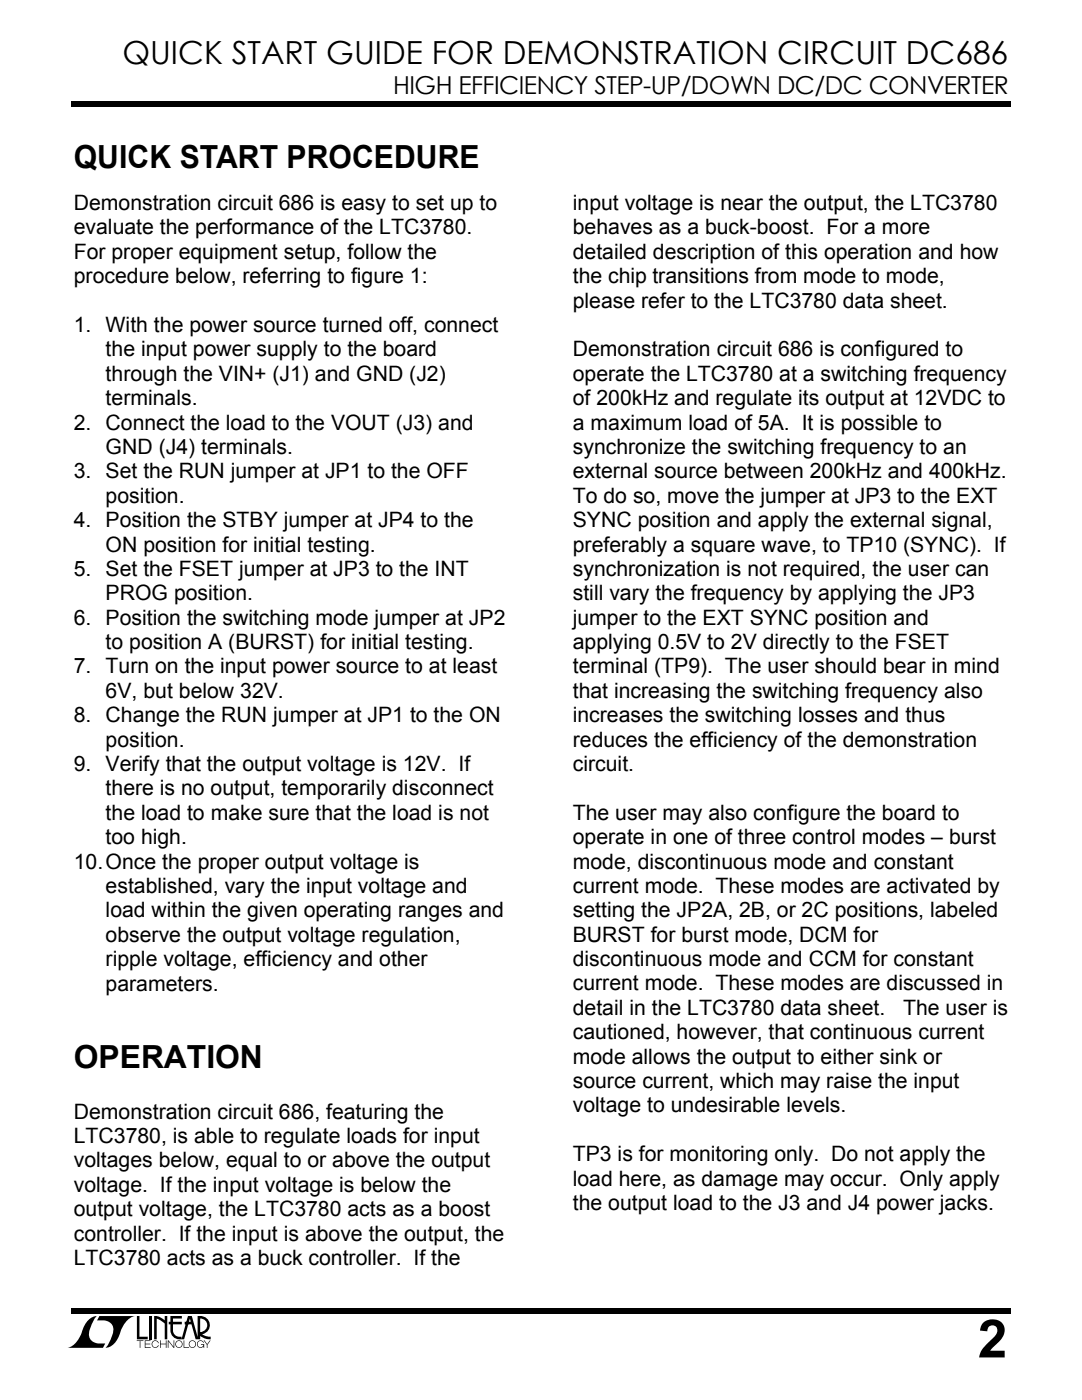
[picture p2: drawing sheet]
<svg xmlns="http://www.w3.org/2000/svg" width="216mm" height="279mm" viewBox="0 0 216 279" stroke-linecap="round" stroke-linejoin="round" font-family="sans-serif">
<defs><g id="words">
<text font-size="10.6" x="195.1" y="270.9">2</text>
<g font-size="6.3">
<text x="24.4" y="12.7">QUICK START GUIDE FOR DEMONSTRATION CIRCUIT DC686</text>
<text x="14.7" y="33.4">QUICK START PROCEDURE</text>
<text x="14.7" y="213.1">OPERATION</text>
</g>
<text font-size="4.9" x="78.5" y="18.7">HIGH EFFICIENCY STEP-UP/DOWN DC/DC CONVERTER</text>
<g font-size="4.2">
<text x="14.7" y="41.9">Demonstration circuit 686 is easy to set up to</text>
<text x="114.3" y="41.9">input voltage is near the output, the LTC3780</text>
<text x="14.7" y="46.8">evaluate the performance of the LTC3780.</text>
<text x="114.3" y="46.8">behaves as a buck-boost. For a more</text>
<text x="14.7" y="51.6">For proper equipment setup, follow the</text>
<text x="114.3" y="51.6">detailed description of this operation and how</text>
<text x="14.7" y="56.5">procedure below, referring to figure 1:</text>
<text x="114.3" y="56.5">the chip transitions from mode to mode,</text>
<text x="114.3" y="61.4">please refer to the LTC3780 data sheet.</text>
<text x="14.7" y="66.3">1. With the power source turned off, connect</text>
<text x="21.1" y="71.1">the input power supply to the board</text>
<text x="114.3" y="71.1">Demonstration circuit 686 is configured to</text>
<text x="21.1" y="76">through the VIN+ (J1) and GND (J2)</text>
<text x="114.3" y="76">operate the LTC3780 at a switching frequency</text>
<text x="21.1" y="80.9">terminals.</text>
<text x="114.3" y="80.9">of 200kHz and regulate its output at 12VDC to</text>
<text x="14.7" y="85.7">2. Connect the load to the VOUT (J3) and</text>
<text x="114.3" y="85.7">a maximum load of 5A. It is possible to</text>
<text x="14.7" y="95.5">3. Set the RUN jumper at JP1 to the OFF</text>
<text x="21.1" y="90.6">GND (J4) terminals.</text>
<text x="114.3" y="90.6">synchronize the switching frequency to an</text>
<text x="114.3" y="95.5">external source between 200kHz and 400kHz.</text>
<text x="21.1" y="100.3">position.</text>
<text x="114.3" y="100.3">To do so, move the jumper at JP3 to the EXT</text>
<text x="14.7" y="105.2">4. Position the STBY jumper at JP4 to the</text>
<text x="114.3" y="105.2">SYNC position and apply the external signal,</text>
<text x="21.1" y="110.1">ON position for initial testing.</text>
<text x="114.3" y="110.1">preferably a square wave, to TP10 (SYNC). If</text>
<text x="14.7" y="114.9">5. Set the FSET jumper at JP3 to the INT</text>
<text x="21.1" y="119.8">PROG position.</text>
<text x="114.3" y="114.9">synchronization is not required, the user can</text>
<text x="114.3" y="119.8">still vary the frequency by applying the JP3</text>
<text x="14.7" y="124.7">6. Position the switching mode jumper at JP2</text>
<text x="114.3" y="124.7">jumper to the EXT SYNC position and</text>
<text x="21.1" y="129.5">to position A (BURST) for initial testing.</text>
<text x="114.3" y="129.5">applying 0.5V to 2V directly to the FSET</text>
<text x="14.7" y="134.4">7. Turn on the input power source to at least</text>
<text x="114.3" y="134.4">terminal (TP9). The user should bear in mind</text>
<text x="21.1" y="139.3">6V, but below 32V.</text>
<text x="114.3" y="139.3">that increasing the switching frequency also</text>
<text x="14.7" y="144.1">8. Change the RUN jumper at JP1 to the ON</text>
<text x="21.1" y="149">position.</text>
<text x="114.3" y="144.1">increases the switching losses and thus</text>
<text x="114.3" y="149">reduces the efficiency of the demonstration</text>
<text x="14.7" y="153.9">9. Verify that the output voltage is 12V. If</text>
<text x="114.3" y="153.9">circuit.</text>
<text x="21.1" y="158.7">there is no output, temporarily disconnect</text>
<text x="21.1" y="163.6">the load to make sure that the load is not</text>
<text x="114.3" y="163.6">The user may also configure the board to</text>
<text x="14.7" y="173.3">10. Once the proper output voltage is</text>
<text x="21.1" y="168.5">too high.</text>
<text x="114.3" y="168.5">operate in one of three control modes – burst</text>
<text x="114.3" y="173.3">mode, discontinuous mode and constant</text>
<text x="21.1" y="178.2">established, vary the input voltage and</text>
<text x="114.3" y="178.2">current mode. These modes are activated by</text>
<text x="21.1" y="183.1">load within the given operating ranges and</text>
<text x="114.3" y="183.1">setting the JP2A, 2B, or 2C positions, labeled</text>
<text x="21.1" y="187.9">observe the output voltage regulation,</text>
<text x="114.3" y="187.9">BURST for burst mode, DCM for</text>
<text x="21.1" y="192.8">ripple voltage, efficiency and other</text>
<text x="21.1" y="197.7">parameters.</text>
<text x="114.3" y="192.8">discontinuous mode and CCM for constant</text>
<text x="114.3" y="197.7">current mode. These modes are discussed in</text>
<text x="114.3" y="202.5">detail in the LTC3780 data sheet.</text>
<text x="180.2" y="202.5">The user is</text>
<text x="114.3" y="207.4">cautioned, however, that continuous current</text>
<text x="114.3" y="212.3">mode allows the output to either sink or</text>
<text x="114.3" y="217.1">source current, which may raise the input</text>
<text x="14.7" y="223.2">Demonstration circuit 686, featuring the</text>
<text x="114.3" y="222">voltage to undesirable levels.</text>
<text x="14.7" y="228.1">LTC3780, is able to regulate loads for input</text>
<text x="14.7" y="233">voltages below, equal to or above the output</text>
<text x="114.3" y="231.8">TP3 is for monitoring only. Do not apply the</text>
<text x="14.7" y="237.8">voltage. If the input voltage is below the</text>
<text x="114.3" y="236.6">load here, as damage may occur. Only apply</text>
<text x="14.7" y="242.7">output voltage, the LTC3780 acts as a boost</text>
<text x="114.3" y="241.5">the output load to the J3 and J4 power jacks.</text>
<text x="14.7" y="247.6">controller. If the input is above the output, the</text>
<text x="14.7" y="252.5">LTC3780 acts as a buck controller. If the</text>
</g>
</g></defs>
<g fill="#000">
<path d="M14.2 20.1h187.5v1.1h-187.5zM14.2 261h187.5v1.1h-187.5zM17.9 263.2l.4-.3 1.1-.3a5.3 5.3 0 0 0-1.6 4.2 2.62 2.62 0 0 0 3.2 1.3l-.5 .9h-7.1a5 5 0 0 0 3.2-3.9l.4-.8zM19.8 262.6h7.1a5 5 0 0 0-3.1 3.9 3.3 3.3 0 0 1-2.8 2.5 5.3 5.3 0 0 0 1.6-4.2 2.61 2.61 0 0 0-3.2-1.3zM27.3 262.6h.5v4.2h1.7v.5h-2.2zM27.3 267.5h1.3v.1h-.6v1.4h-.1v-1.4h-.6zM28.9 267.5h1.1v.1h-1v.6h1v.1h-1v.6h1.1v.1h-1.2zM29.8 262.6h.5v4.7h-.5zM30.8 262.6l1 .2 1.1 .7v-.9h.5v4.7h-.5v-3.2l-1.6-.9v4.1h-.5zM30.5 267.7a.72 .72 0 0 1 1.2 .4h-.1a.6 .6 0 0 0-1-.3 .6 .6 0 0 0 0 .9 .6 .6 0 0 0 .9-.2h.2a.74 .74 0 0 1-1.1 .4 .74 .74 0 0 1-.1-1.2zM31.9 267.5h.2v.7h1v-.7h.1v1.5h-.1v-.7h-1v.7h-.2zM33.5 267.5h.1l1 1.3v-1.3h.2v1.5h-.2l-1-1.3v1.3h-.1z"/>
<path d="M35.2 267.7a.73 .73 0 0 1 1.1 .1 .73 .73 0 0 1-.4 1.1 .73 .73 0 0 1-.9-.7h.1a.6 .6 0 0 0 .9 .6 .6 .6 0 0 0 .1-1 .6 .6 0 0 0-.9 .2l-.1 .2h-.1zM36.6 267.5h.2v1.4h.9v.1h-1.1zM37.9 267.7a.73 .73 0 0 1 1.1 .1 .73 .73 0 0 1-.4 1.1 .73 .73 0 0 1-.9-.7h.1a.6 .6 0 0 0 .8 .6 .6 .6 0 0 0 .2-1 .6 .6 0 0 0-1 .2v.2h-.1zM39.5 267.7a.73 .73 0 0 1 1.2 .3h-.1a.6 .6 0 0 0-1-.2 .6 .6 0 0 0 .1 .9 .6 .6 0 0 0 .9-.3h-.5v-.2h.6v.8h-.1v-.3a.74 .74 0 0 1-1.1 .1 .74 .74 0 0 1 0-1.1zM34 262.6h2.3v.5h-1.8v.7h1.8v.5h-1.8v1.2a1.35 1.35 0 0 0 1.7 1.3v.5l1.3-4.7h.8l1.1 4.2v-4.2a1.89 1.89 0 0 1 2.4 1.4 1.89 1.89 0 0 1-1.5 2.3l.8 .4 .9 .1v.5h-.4a3.4 3.4 0 0 1-1.8-.8v-.6a1.37 1.37 0 0 0 1.5-1.3 1.37 1.37 0 0 0-1.4-1.5v4.2h-.9l-.8-3h-1.3v-.5h1.2l-.2-.7-1.2 4.2a2.09 2.09 0 0 1-2.6-1.3l-.1-1.7h-.3v-.5h.3zM40.6 267.5h.2l.5 .8 .6-.8h.1l-.6 .9v.6h-.1v-.6z"/>
</g>
<use href="#words"/>
</svg>
